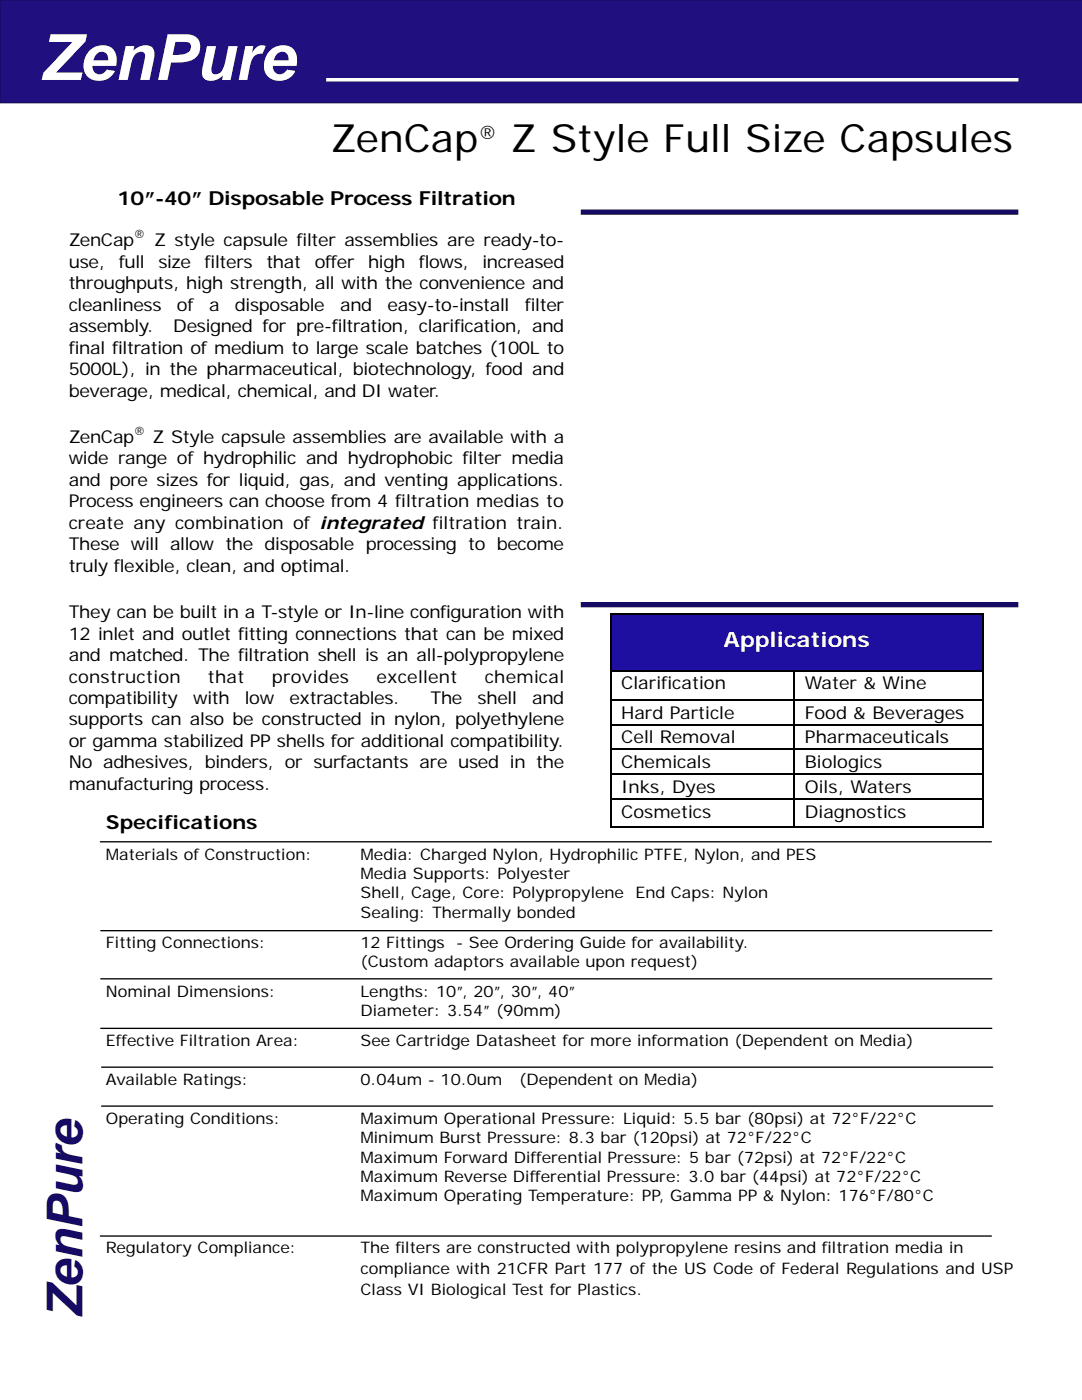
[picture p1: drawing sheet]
<svg xmlns="http://www.w3.org/2000/svg" width="216mm" height="279mm" viewBox="0 0 216 279" stroke-linecap="round" stroke-linejoin="round" font-family="sans-serif">
<defs><g id="words">
<text font-size="12.7" fill="#fff" x="8" y="16">ZenPure</text>
<text font-size="9.9" fill="#150a64" x="16.5" y="263.1" transform="rotate(-90 16.5 263.1)">ZenPure</text>
<g font-size="7.8">
<text x="65.9" y="30.2">ZenCap</text>
<text x="101.9" y="30.2">Z Style Full Size Capsules</text>
</g>
<text font-size="4.2" fill="#fff" x="144.4" y="129.1">Applications</text>
<g font-size="3.9">
<text x="23.4" y="40.9">10”-40” Disposable Process Filtration</text>
<text x="21.1" y="165.4">Specifications</text>
</g>
<text font-size="3.7" x="95.5" y="27.7">®</text>
<g font-size="3.5">
<text x="13.7" y="53.4">use,</text>
<text x="13.7" y="49.1">ZenCap</text>
<text x="23.7" y="53.4">full</text>
<text x="30.7" y="49.1">Z style capsule filter assemblies are ready-to-</text>
<text x="31.6" y="53.4">size</text>
<text x="40.8" y="53.4">filters</text>
<text x="53.2" y="53.4">that</text>
<text x="62.8" y="53.4">offer</text>
<text x="73.5" y="53.4">high</text>
<text x="83.6" y="53.4">flows,</text>
<text x="96.3" y="53.4">increased</text>
<text x="13.7" y="57.7">throughputs, high strength, all with the convenience and</text>
<text x="13.7" y="62">cleanliness</text>
<text x="35.3" y="62">of</text>
<text x="41.7" y="62">a</text>
<text x="46.9" y="62">disposable</text>
<text x="67.9" y="62">and</text>
<text x="77.3" y="62">easy-to-install</text>
<text x="104.7" y="62">filter</text>
<text x="13.7" y="66.3">assembly.</text>
<text x="13.7" y="70.6">final filtration of medium to large scale batches (100L to</text>
<text x="34.6" y="66.3">Designed for pre-filtration, clarification, and</text>
<text x="13.7" y="74.9">5000L), in the pharmaceutical, biotechnology, food and</text>
<text x="13.7" y="79.2">beverage, medical, chemical, and DI water.</text>
<text x="13.7" y="88.4">ZenCap</text>
<text x="30.4" y="88.4">Z Style capsule assemblies are available with a</text>
<text x="13.7" y="92.7">wide range of hydrophilic and hydrophobic filter media</text>
<text x="13.7" y="97">and pore sizes for liquid, gas, and venting applications.</text>
<text x="13.7" y="101.2">Process engineers can choose from 4 filtration medias to</text>
<text x="13.7" y="105.5">create any combination of integrated filtration train.</text>
<text x="13.7" y="109.8">These will allow the disposable processing to become</text>
<text x="13.7" y="114.1">truly flexible, clean, and optimal.</text>
<text x="13.7" y="123.3">They can be built in a T-style or In-line configuration with</text>
<text x="13.7" y="127.6">12 inlet and outlet fitting connections that can be mixed</text>
<text x="13.7" y="131.9">and matched. The filtration shell is an all-polypropylene</text>
<text x="13.7" y="136.2">construction</text>
<text x="41.5" y="136.2">that</text>
<text x="54.2" y="136.2">provides</text>
<text x="75.1" y="136.2">excellent</text>
<text x="96.7" y="136.2">chemical</text>
<text x="123.9" y="137.5">Clarification</text>
<text x="160.6" y="137.5">Water &amp; Wine</text>
<text x="13.7" y="140.5">compatibility</text>
<text x="38.5" y="140.5">with</text>
<text x="48.9" y="140.5">low</text>
<text x="57.8" y="140.5">extractables.</text>
<text x="85.9" y="140.5">The</text>
<text x="95.3" y="140.5">shell</text>
<text x="106.2" y="140.5">and</text>
<text x="123.9" y="143.5">Hard Particle</text>
<text x="160.6" y="143.5">Food &amp; Beverages</text>
<text x="13.7" y="144.8">supports can also be constructed in nylon, polyethylene</text>
<text x="13.7" y="149.1">or gamma stabilized PP shells for additional compatibility.</text>
<text x="123.9" y="148.4">Cell Removal</text>
<text x="160.6" y="148.4">Pharmaceuticals</text>
<text x="13.7" y="153.4">No adhesives, binders, or surfactants are used in the</text>
<text x="123.9" y="153.2">Chemicals</text>
<text x="160.6" y="153.2">Biologics</text>
<text x="13.7" y="157.6">manufacturing process.</text>
<text x="123.9" y="158.2">Inks, Dyes</text>
<text x="160.6" y="158.2">Oils, Waters</text>
<text x="123.9" y="163.2">Cosmetics</text>
<text x="160.6" y="163.2">Diagnostics</text>
</g>
<g font-size="3.2">
<text x="21.1" y="171.6">Materials of Construction:</text>
<text x="71.9" y="171.6">Media: Charged Nylon, Hydrophilic PTFE, Nylon, and PES</text>
<text x="71.9" y="175.4">Media Supports: Polyester</text>
<text x="71.9" y="179.3">Shell, Cage, Core: Polypropylene</text>
<text x="126.8" y="179.3">End Caps: Nylon</text>
<text x="71.9" y="183.1">Sealing: Thermally bonded</text>
<text x="21.1" y="189.1">Fitting Connections:</text>
<text x="71.9" y="189.1">12 Fittings</text>
<text x="91" y="189.1">- See Ordering Guide for availability.</text>
<text x="71.9" y="193">(Custom adaptors available upon request)</text>
<text x="21.1" y="199">Nominal Dimensions:</text>
<text x="71.9" y="199">Lengths: 10”, 20”, 30”, 40”</text>
<text x="71.9" y="202.9">Diameter: 3.54” (90mm)</text>
<text x="21.1" y="208.9">Effective Filtration Area:</text>
<text x="71.9" y="208.9">See Cartridge Datasheet for more information (Dependent on Media)</text>
<text x="21.1" y="216.6">Available Ratings:</text>
<text x="71.9" y="216.6">0.04um - 10.0um</text>
<text x="103.6" y="216.6">(Dependent on Media)</text>
<text x="21.1" y="224.3">Operating Conditions:</text>
<text x="71.9" y="224.3">Maximum Operational Pressure: Liquid: 5.5 bar (80psi) at 72°F/22°C</text>
<text x="71.9" y="228.2">Minimum Burst Pressure: 8.3 bar (120psi) at 72°F/22°C</text>
<text x="71.9" y="232">Maximum Forward Differential Pressure: 5 bar (72psi) at 72°F/22°C</text>
<text x="71.9" y="235.9">Maximum Reverse Differential Pressure: 3.0 bar (44psi) at 72°F/22°C</text>
<text x="71.9" y="239.7">Maximum Operating Temperature: PP, Gamma PP &amp; Nylon: 176°F/80°C</text>
<text x="21.1" y="250">Regulatory Compliance:</text>
<text x="71.9" y="250">The filters are constructed with polypropylene resins and filtration media in</text>
<text x="71.9" y="254.2">compliance with 21CFR Part 177 of the US Code of Federal Regulations and USP</text>
<text x="71.9" y="258.5">Class VI Biological Test for Plastics.</text>
</g>
<g font-size="2.3">
<text x="26.7" y="47.6">®</text>
<text x="26.7" y="86.8">®</text>
</g>
</g></defs>
<path d="M0 0h215.9v20.5h-215.9z" fill="#1f0f7f"/>
<path d="M215.9 0h-215.9v20.5h215.9" fill="none" stroke="#150a64" stroke-width=".26"/>
<path d="M65.1 15.9h138.1" fill="none" stroke="#fff" stroke-width=".71" stroke-linecap="butt"/>
<path d="M115.9 42.3h87.3M115.9 120.7h87.3" fill="none" stroke="#150a64" stroke-width="1.1" stroke-linecap="butt"/>
<path d="M20 168h177.8M20.1 185.7h177.8" fill="none" stroke="#000" stroke-width=".26"/>
<path d="M121.7 122.4h74.6v11.4h-74.6z" fill="#1f0fa0"/>
<path d="M121.7 122.6h74.6M121.9 122.4v42.4M122 133.8h74M122 139.8h74M158.5 134v30.8M196.1 122.4v42.4M122 144.7h74M122 149.5h74M122 154.5h74M122 159.5h74M121.7 165h74.6" fill="none" stroke="#000" stroke-width=".36"/>
<path d="M20.1 195.3h177.8M20.1 205.2h177.8M20.3 213h177.8M20.3 220.7h177.8M20 246.7h177.8" fill="none" stroke="#000" stroke-width=".26"/>
<use href="#words"/>
</svg>
